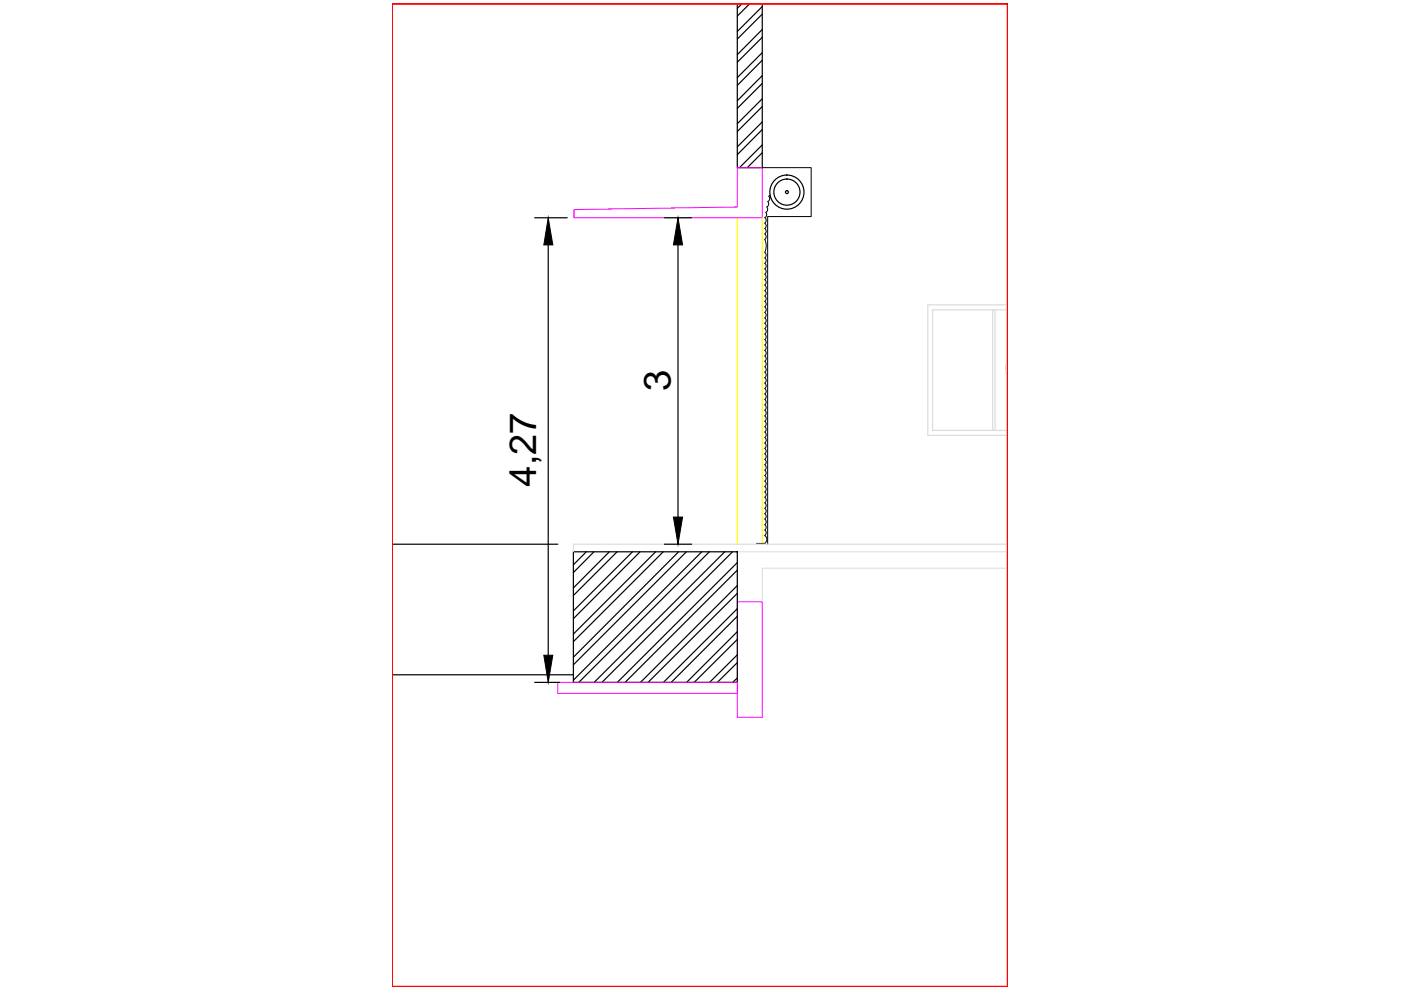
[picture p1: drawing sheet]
<svg xmlns="http://www.w3.org/2000/svg" width="297mm" height="210mm" viewBox="0 0 297 210" stroke-linecap="round" stroke-linejoin="round" font-family="sans-serif">
<defs><g id="words">
<g font-size="8">
<text x="142.2" y="83" transform="rotate(-90 142.2 83)">3</text>
<text x="113.7" y="103.2" transform="rotate(-90 113.7 103.2)">4,27</text>
</g>
</g></defs>
<!-- layer: AR-RCC -->
<path d="M213.6 117h-57.3v10.6h5.3v-7.1h52" fill="none" stroke="#dcdcdc" stroke-width=".21"/>
<!-- layer: BRICK WALL -->
<g fill="none" stroke="#000" stroke-width=".25">
<path d="M156.3 .8v34.7h5.3v-34.7M157.3 .8l-1 1M158.9 .8l-2.6 2.6M161.6 1.4l-5.3 5.3M161.6 6.3l-5.3 5.3M161.6 11.2l-5.3 5.3M161.6 16l-5.3 5.4M161.6 3l-5.3 5.3M161.6 7.9l-5.3 5.3M161.6 12.8l-5.3 5.3M161.6 17.7l-5.3 5.3M161.6 20.9l-5.3 5.3"/>
<path d="M161.6 25.9l-5.3 5.2M161.6 30.7l-4.8 4.8M161.6 22.6l-5.3 5.3M161.6 27.5l-5.3 5.3M161.6 32.4l-3.2 3.1M83.1 115.4h35.2M121.6 117h34.7v27.7h-34.7zM124.3 117l-2.7 2.7M125.9 117l-4.3 4.4M129.2 117l-7.6 7.7M130.8 117l-9.2 9.3M134.1 117l-12.5 12.5"/>
<path d="M135.7 117l-14.1 14.2M139 117l-17.4 17.4M140.6 117l-19 19M143.9 117l-22.3 22.3M145.5 117l-23.9 24M148.8 117l-27.2 27.2M150.4 117l-27.7 27.7M153.7 117l-27.7 27.7M155.3 117l-27.7 27.7M156.3 119.3l-25.4 25.4M156.3 124.1l-20.5 20.6M156.3 129.1l-15.6 15.6"/>
<path d="M156.3 133.9l-10.7 10.8M156.3 138.8l-5.9 5.9M156.3 120.9l-23.8 23.8M156.3 125.8l-18.9 18.9M156.3 130.7l-14 14M156.3 135.6l-9.1 9.1M156.3 143.7l-1 1M156.3 140.5l-4.2 4.2"/>
</g>
<!-- layer: AR-RCC -->
<path d="M121.7 44.4l34.6-.5v-8.4h5.3v10.7h-39.9zM156.3 127.6h5.3v24.5h-5.3zM118.3 144.7h38v2.3h-38z" fill="none" stroke="#f0f" stroke-width=".21"/>
<!-- layer: AR-ELEVATION -->
<path d="M156.3 46.2v69.2M161.6 46.2v69.2" fill="none" stroke="#ff0" stroke-width=".25"/>
<!-- layer: 0 -->
<path d="M161.6 35.5h10.4v10.4h-9.2v69.5M163.3 41.4l-.3 .2a.74 .74 0 0 1-.2 1.1 .74 .74 0 0 1-.2 1.2 .74 .74 0 0 1-.2 1.1 .7 .7 0 0 1-.2 1.1 .74 .74 0 0 1 0 1.2 .7 .7 0 0 1 0 1.2 .7 .7 0 0 1 0 1.1 .7 .7 0 0 1 0 1.1 3.4 3.4 0 0 1 0 2.8 .7 .7 0 0 1 0 1.2 .7 .7 0 0 1 0 1.1 .74 .74 0 0 1 0 1.2 .7 .7 0 0 1 0 1.2 .7 .7 0 0 1 0 1.1 .7 .7 0 0 1 0 1.1 .74 .74 0 0 1 0 1.2 .7 .7 0 0 1 0 1.2 .7 .7 0 0 1 0 1.1 .7 .7 0 0 1 0 1.2 .74 .74 0 0 1 0 1.1 .7 .7 0 0 1 0 1.2 .7 .7 0 0 1 0 1.1 .7 .7 0 0 1 0 1.2 .74 .74 0 0 1 0 1.2 .7 .7 0 0 1 0 1.1 .7 .7 0 0 1 0 1.1 .7 .7 0 0 1 0 1.2 .74 .74 0 0 1 0 1.2 .7 .7 0 0 1 0 1.1 .7 .7 0 0 1 0 1.2 .7 .7 0 0 1 0 1.1 .74 .74 0 0 1 0 1.2 .7 .7 0 0 1 0 1.1 .7 .7 0 0 1 0 1.2 .7 .7 0 0 1 0 1.1 .74 .74 0 0 1 0 1.2 .7 .7 0 0 1 0 1.1 .7 .7 0 0 1 0 1.2 .74 .74 0 0 1 0 1.2 .7 .7 0 0 1 0 1.1 .7 .7 0 0 1 0 1.2 .7 .7 0 0 1 0 1.1 .74 .74 0 0 1 0 1.2 .7 .7 0 0 1 0 1.1 .7 .7 0 0 1 0 1.2 .7 .7 0 0 1 0 1.1 .74 .74 0 0 1 0 1.2 .7 .7 0 0 1 0 1.1 .7 .7 0 0 1 0 1.2 .7 .7 0 0 1 0 1.1 .74 .74 0 0 1 0 1.2 .7 .7 0 0 1 0 1.2 .7 .7 0 0 1 0 1.1 .7 .7 0 0 1 0 1.1 .74 .74 0 0 1 0 1.2 .7 .7 0 0 1 0 1.2 .7 .7 0 0 1 0 1.1 .7 .7 0 0 1 0 1.2 .74 .74 0 0 1 0 1.1 .7 .7 0 0 1 0 1.2 .7 .7 0 0 1 0 1.1 1.03 1.03 0 0 1 0 1.7h-1.8" fill="none" stroke="#000" stroke-width=".21"/>
<g fill="none" stroke="#000" stroke-width=".25">
<path d="M213.6 .8h.1M113.4 46.2h6.9M116.2 51.9v87M140.9 46.2h5.7M143.7 51.9v57.7M140.9 115.4h5.7M83.1 143.1h38.5M113.4 144.7h5.2"/>
<circle cx="166.8" cy="40.7" r="3.6"/>
<circle cx="166.8" cy="40.7" r="2.77"/>
<circle cx="166.8" cy="40.7" r=".32"/>
</g>
<!-- layer: AR-F.F.L. -->
<path d="M121.6 115.4v1.6" fill="none" stroke="#dcdcdc" stroke-width=".21"/>
<path d="M121.6 115.4h92" fill="none" stroke="#dcdcdc" stroke-width=".25"/>
<!-- layer: 0 -->
<path d="M210.5 65.7h.5v25.6h-.5zM213.6 64.6h-16.9v27.7h16.9M213.6 65.7h-15.9v25.6h15.9" fill="none" stroke="#dcdcdc" stroke-width=".25"/>
<!-- layer: dowin na -->
<path d="M213.6 76.2a4.1 4.1 0 0 0 0 3.7" fill="none" stroke="#dcdcdc" stroke-width=".25"/>
<!-- layer: 0 -->
<path d="M83.1 .8h130.5v208.4h-130.5z" fill="none" stroke="#f00" stroke-width=".38"/>
<path d="M116.2 46.2l1 5.7h-1.9zM143.7 46.2l1 5.7h-1.9zM142.8 109.6h1.9l-1 5.8zM115.3 138.9h1.9l-1 5.8z" fill="#000" stroke="#000" stroke-width=".21"/>
<use href="#words"/>
</svg>
